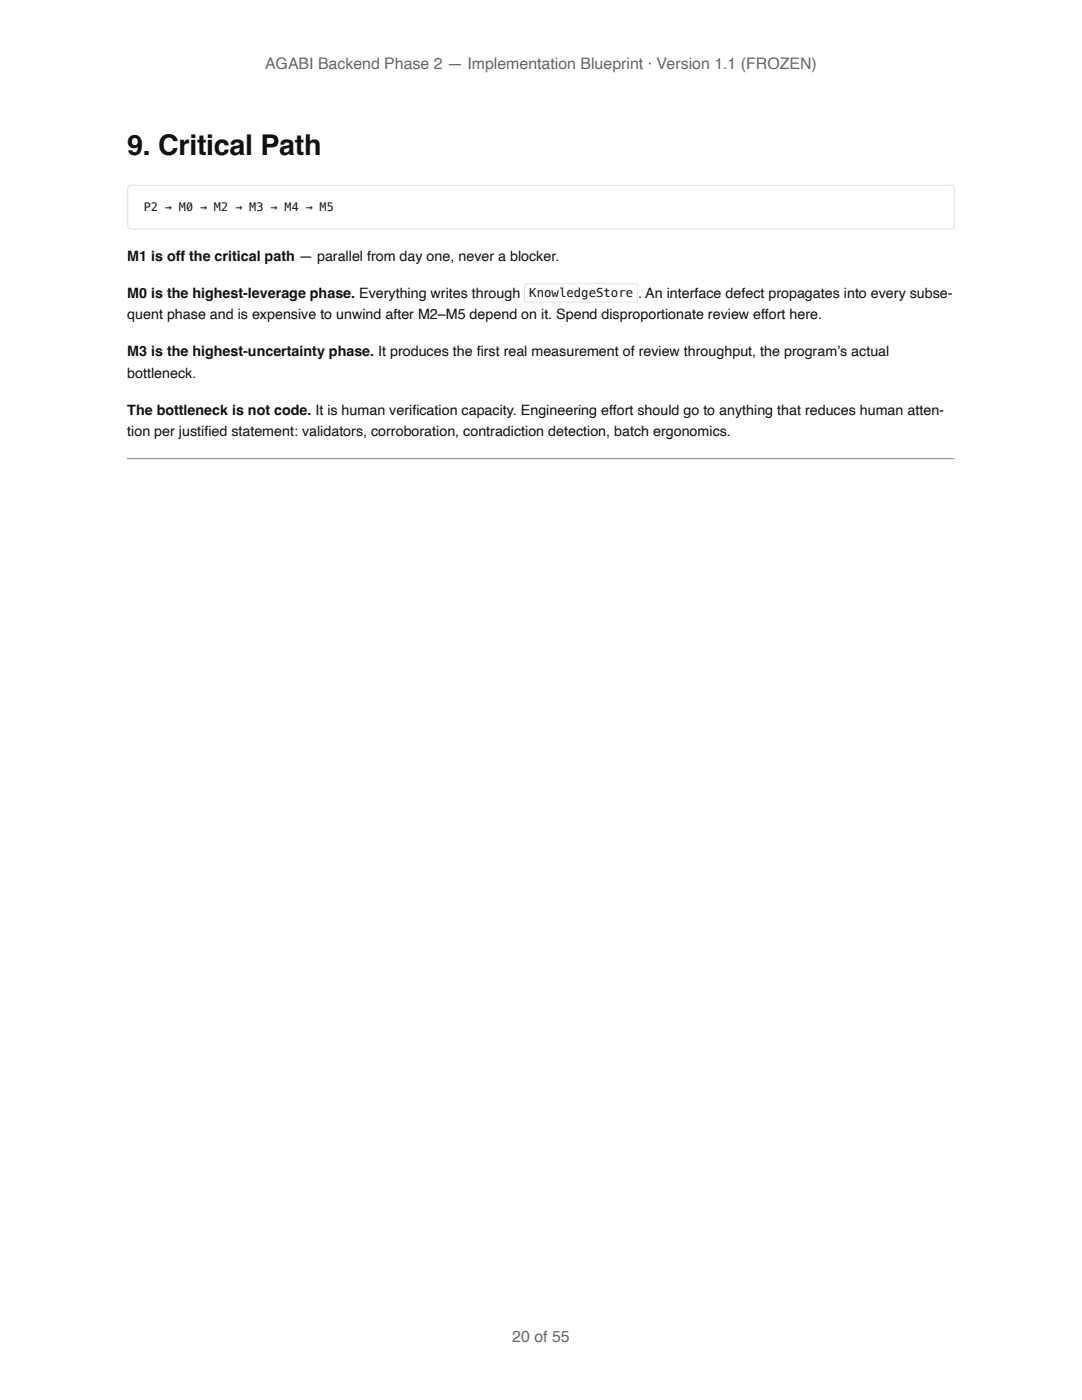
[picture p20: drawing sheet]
<svg xmlns="http://www.w3.org/2000/svg" width="216mm" height="279mm" viewBox="0 0 216 279" stroke-linecap="round" stroke-linejoin="round" font-family="sans-serif">
<defs><g id="words">
<text font-size="5.7" fill="#111" x="25.4" y="30.8">9. Critical Path</text>
<g font-size="3.2" fill="#666">
<text x="52.9" y="13.8">AGABI Backend Phase 2 — Implementation Blueprint · Version 1.1 (FROZEN)</text>
<text x="102.2" y="267.8">20 of 55</text>
</g>
<g font-size="2.9" fill="#111">
<text x="25.4" y="52">M1 is off the critical path — parallel from day one, never a blocker.</text>
<text x="25.4" y="59.4">M0 is the highest-leverage phase. Everything writes through</text>
<text x="127.3" y="59.4">.</text>
<text x="128.8" y="59.4">An interface defect propagates into every subse‐</text>
<text x="25.4" y="63.7">quent phase and is expensive to unwind after M2–M5 depend on it. Spend disproportionate review effort here.</text>
<text x="25.4" y="71.1">M3 is the highest-uncertainty phase. It produces the fi rst real measurement of review throughput, the program’s actual</text>
<text x="25.4" y="75.4">bottleneck.</text>
<text x="25.4" y="82.8">The bottleneck is not code. It is human verifi cation capacity. Engineering effort should go to anything that reduces human atten‐</text>
<text x="25.4" y="87.1">tion per justifi ed statement: validators, corroboration, contradiction detection, batch ergonomics.</text>
</g>
<text font-size="2.5" fill="#111" x="105.6" y="59.3">KnowledgeStore</text>
<text font-size="2.3" fill="#111" x="28.7" y="42.1">P2 → M0 → M2 → M3 → M4 → M5</text>
</g></defs>
<path d="M25.7 37.2l.5-.2h163.5a.68 .68 0 0 1 .7 .7v7.3a.68 .68 0 0 1-.7 .7h-163.5a.68 .68 0 0 1-.7-.7v-7.3z" fill="none" stroke="#e0e0e0" stroke-width=".2"/>
<path d="M25.4 91.4h165.1" fill="none" stroke="#9a9a9a" stroke-width=".2"/>
<path d="M25.4 91.6h165.1" fill="none" stroke="#eee" stroke-width=".2"/>
<path d="M190.5 91.3v.4h-.2z" fill="#eee"/>
<path d="M25.4 91.3h.2l-.2 .4z" fill="#9a9a9a"/>
<path d="M104.7 56.7l.4-.2h21.7a.52 .52 0 0 1 .5 .5v2.9a.52 .52 0 0 1-.5 .5h-21.7a.52 .52 0 0 1-.5-.5v-2.9z" fill="#fff"/>
<path d="M104.8 56.7l.3-.1h21.8l.3 .4v3l-.4 .3h-21.8l-.3-.4v-2.9z" fill="none" stroke="#e4e4e4" stroke-width=".2"/>
<use href="#words"/>
</svg>
